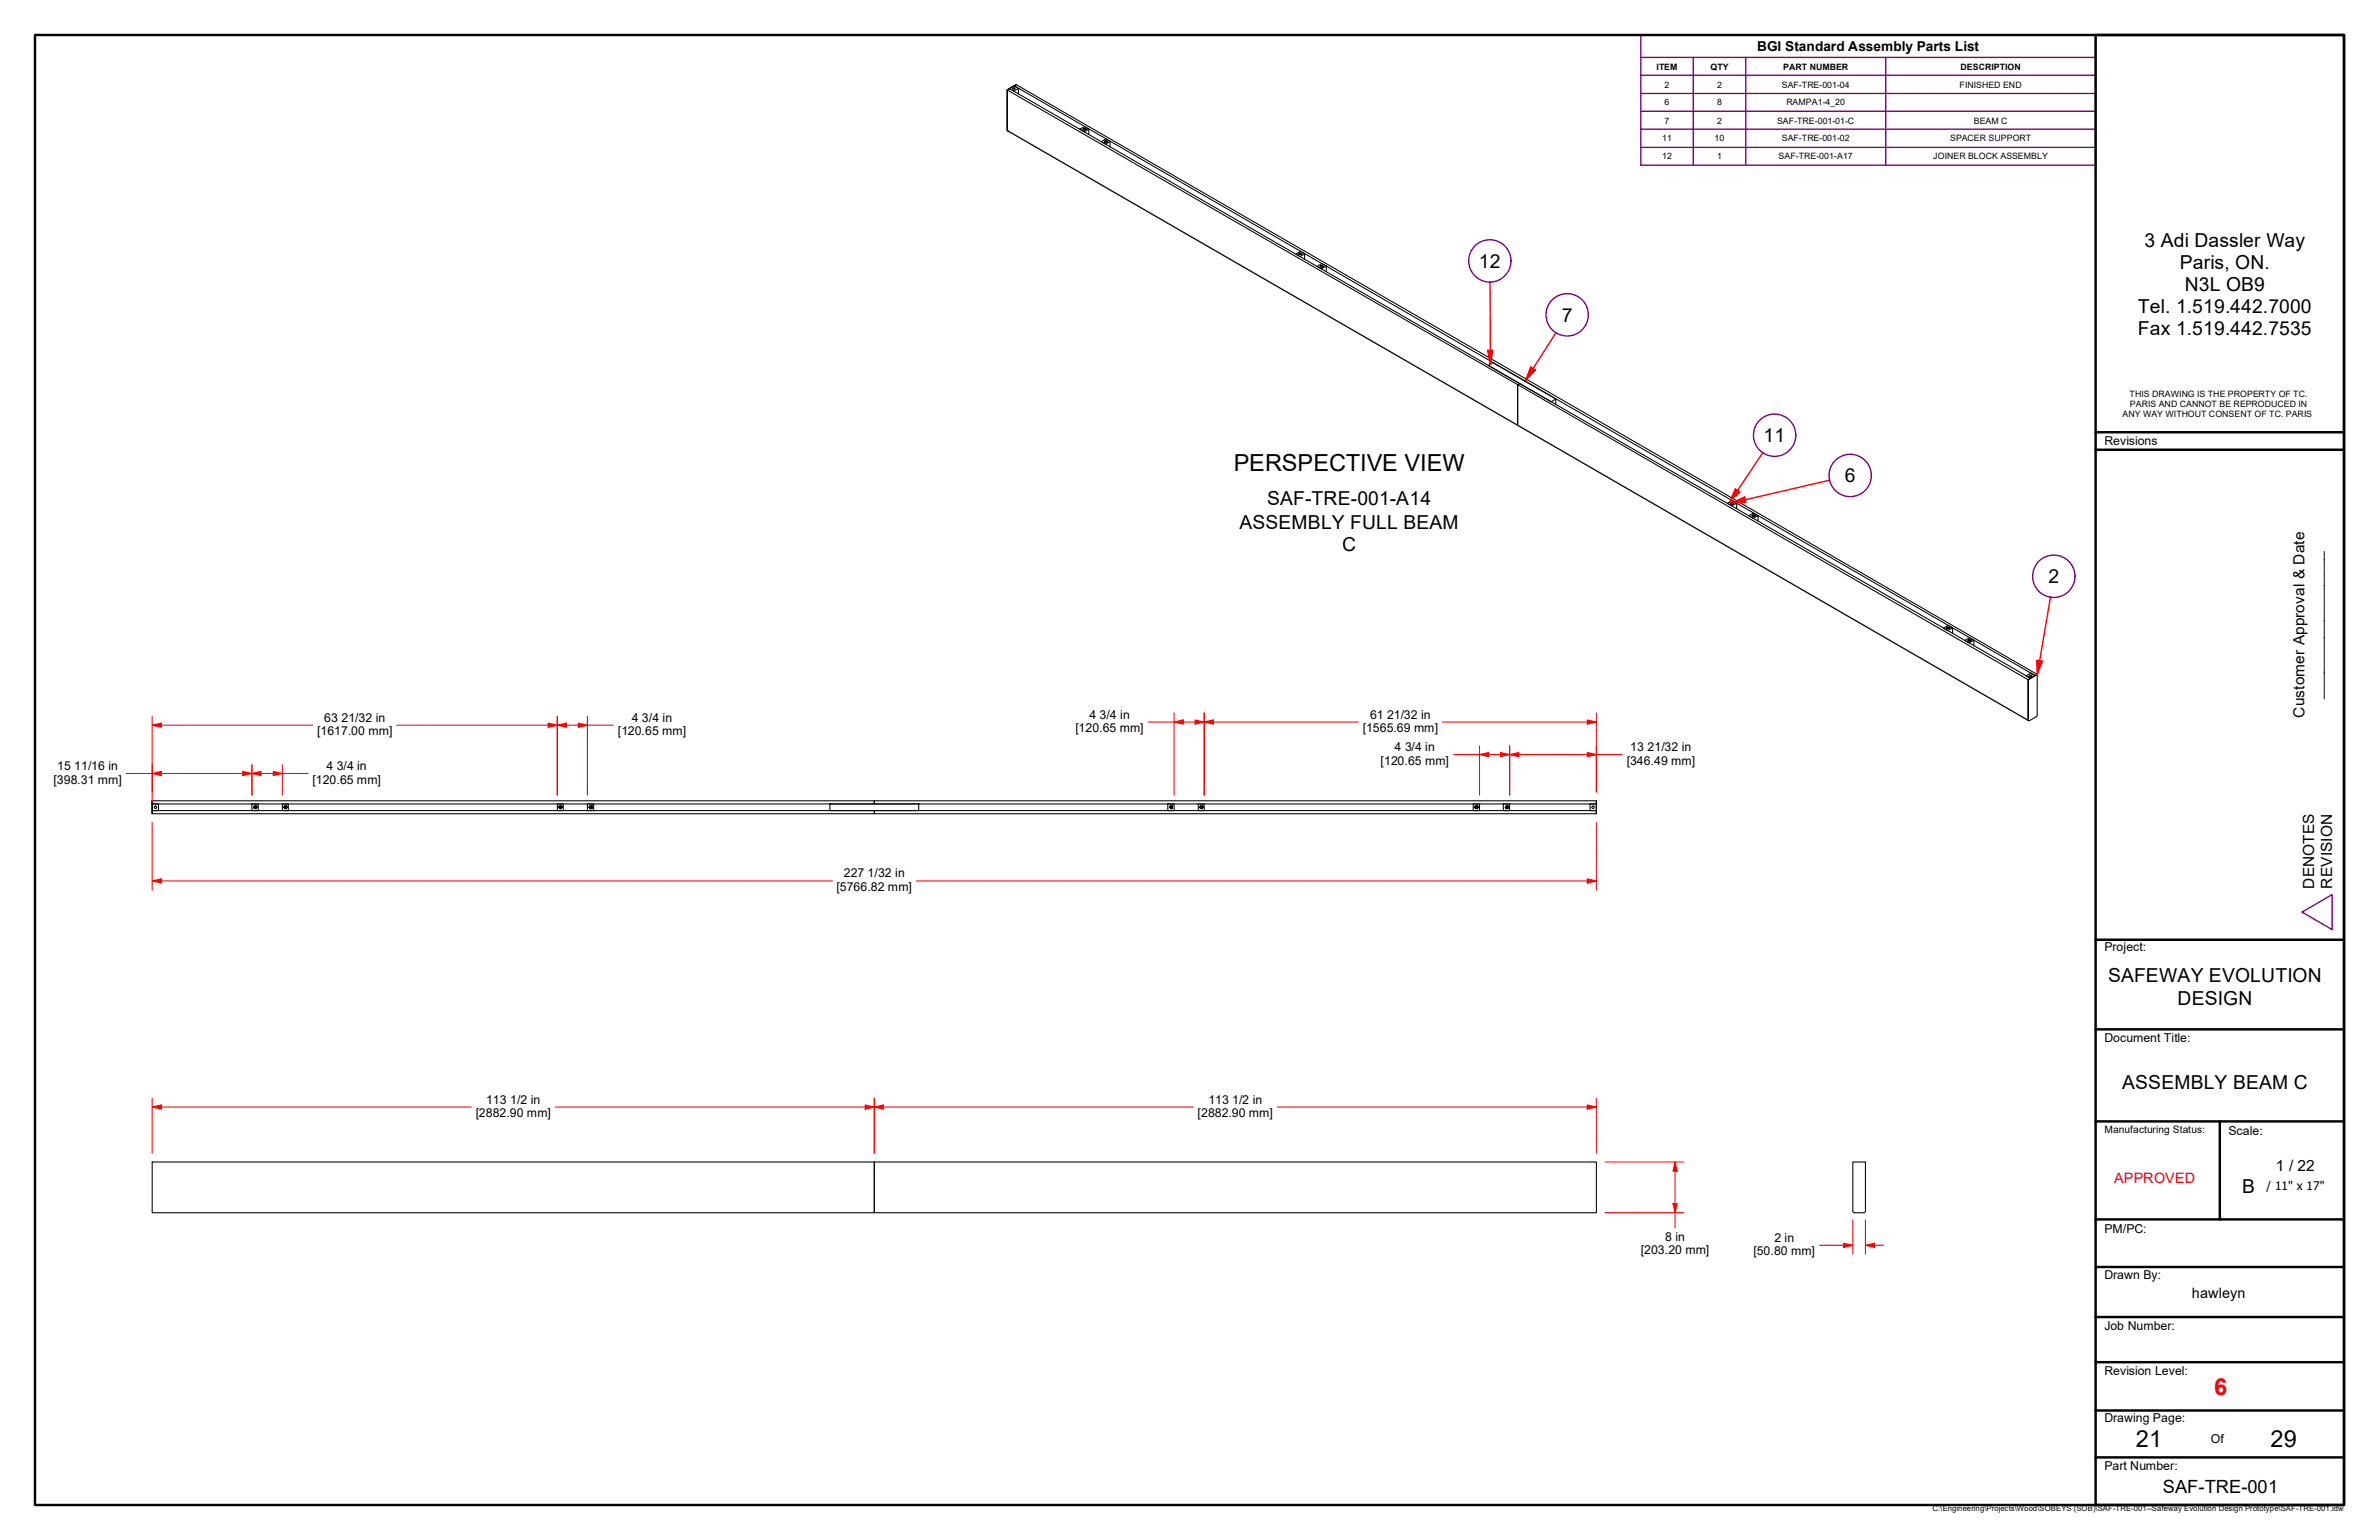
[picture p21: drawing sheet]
<svg xmlns="http://www.w3.org/2000/svg" width="432mm" height="279mm" viewBox="0 0 432 279" stroke-linecap="round" stroke-linejoin="round" font-family="sans-serif">
<defs><g id="words">
<g font-size="4.3">
<text x="224" y="85.5">PERSPECTIVE VIEW</text>
<text x="387.7" y="262.6">21</text>
<text x="412.1" y="262.6">29</text>
</g>
<text font-size="4.3" fill="#f00" x="401.9" y="253">6</text>
<g font-size="3.5">
<text x="389.3" y="44.8">3 Adi Dassler Way</text>
<text x="268.4" y="48.6">12</text>
<text x="395.7" y="48.8">Paris, ON.</text>
<text x="396.6" y="52.8">N3L OB9</text>
<text x="283.5" y="58.4">7</text>
<text x="388" y="56.8">Tel. 1.519.442.7000</text>
<text x="388" y="60.8">Fax 1.519.442.7535</text>
<text x="320.1" y="80.2">11</text>
<text x="334.8" y="87.5">6</text>
<text x="225" y="95.9">ASSEMBLY FULL BEAM</text>
<text x="230" y="91.6">SAF-TRE-001-A14</text>
<text x="243.6" y="99.9">C</text>
<text x="371.8" y="105.9">2</text>
<text x="382.7" y="178.2">SAFEWAY EVOLUTION</text>
<text x="395.2" y="182.2">DESIGN</text>
<text x="385.2" y="197.6">ASSEMBLY BEAM C</text>
<text x="407" y="216.4">B</text>
</g>
<text font-size="3.3" x="392.6" y="271">SAF-TRE-001</text>
<g font-size="2.8">
<text x="418.3" y="130.2" transform="rotate(-90 418.3 130.2)">Customer Approval &amp; Date</text>
<text x="421.4" y="126.7" transform="rotate(-90 421.4 126.7)">_________________</text>
<text x="420.1" y="161.2" transform="rotate(-90 420.1 161.2)">DENOTES</text>
<text x="423.3" y="161.2" transform="rotate(-90 423.3 161.2)">REVISION</text>
<text x="413.1" y="212.5">1 / 22</text>
</g>
<text font-size="2.6" fill="#f00" x="383.7" y="214.6">APPROVED</text>
<text font-size="2.6" x="397.8" y="235.5">hawleyn</text>
<text font-size="2.5" x="319" y="9.3">BGI Standard Assembly Parts List</text>
<g font-size="2.2">
<text x="382" y="80.8">Revisions</text>
<text x="58.9" y="130.9">63</text>
<text x="62" y="130.9">21/32 in</text>
<text x="114.7" y="130.9">4</text>
<text x="116.5" y="130.9">3/4 in</text>
<text x="197.7" y="130.4">4</text>
<text x="199.6" y="130.4">3/4 in</text>
<text x="248.7" y="130.4">61</text>
<text x="251.8" y="130.4">21/32 in</text>
<text x="57.6" y="133.4">[1617.00 mm]</text>
<text x="112.1" y="133.4">[120.65 mm]</text>
<text x="195.2" y="132.8">[120.65 mm]</text>
<text x="247.3" y="132.8">[1565.69 mm]</text>
<text x="253.1" y="136.3">4</text>
<text x="255" y="136.3">3/4 in</text>
<text x="295.9" y="136.3">13</text>
<text x="299" y="136.3">21/32 in</text>
<text x="9.7" y="142.2">[398.31 mm]</text>
<text x="10.4" y="139.7">15</text>
<text x="13.5" y="139.7">11/16 in</text>
<text x="56.7" y="142.2">[120.65 mm]</text>
<text x="59.2" y="139.7">4</text>
<text x="61.2" y="139.7">3/4 in</text>
<text x="250.6" y="138.7">[120.65 mm]</text>
<text x="295.3" y="138.7">[346.49 mm]</text>
<text x="151.8" y="161.7">[5766.82 mm]</text>
<text x="153.2" y="159.2">227</text>
<text x="157.5" y="159.2">1/32 in</text>
<text x="382" y="172.6">Project:</text>
<text x="382" y="189.1">Document Title:</text>
<text x="86.4" y="202.7">[2882.90 mm]</text>
<text x="88.3" y="200.2">113</text>
<text x="92.6" y="200.2">1/2 in</text>
<text x="217.4" y="202.7">[2882.90 mm]</text>
<text x="219.3" y="200.2">113</text>
<text x="223.6" y="200.2">1/2 in</text>
<text x="404.5" y="205.9">Scale:</text>
<text x="411.4" y="215.8">/ 11&quot; x 17&quot;</text>
<text x="297.8" y="227.6">[203.20 mm]</text>
<text x="302.3" y="225.2">8 in</text>
<text x="318.3" y="227.7">[50.80 mm]</text>
<text x="322.1" y="225.3">2 in</text>
<text x="382" y="223.6">PM/PC:</text>
<text x="382" y="232">Drawn By:</text>
<text x="382" y="241.3">Job Number:</text>
<text x="382" y="249.5">Revision Level:</text>
<text x="382" y="258.1">Drawing Page:</text>
<text x="401.3" y="261.9">Of</text>
<text x="382" y="266.8">Part Number:</text>
</g>
<text font-size="1.8" x="382" y="205.5">Manufacturing Status:</text>
<g font-size="1.6">
<text x="300.7" y="12.6">ITEM</text>
<text x="302.1" y="15.9">2</text>
<text x="310.5" y="12.6">QTY</text>
<text x="311.7" y="15.9">2</text>
<text x="323.4" y="15.9">SAF-TRE-001-04</text>
<text x="323.7" y="12.6">PART NUMBER</text>
<text x="355.7" y="15.9">FINISHED END</text>
<text x="355.9" y="12.6">DESCRIPTION</text>
<text x="302.1" y="19.1">6</text>
<text x="302.1" y="22.4">7</text>
<text x="311.7" y="19.1">8</text>
<text x="311.7" y="22.4">2</text>
<text x="322.6" y="22.4">SAF-TRE-001-01-C</text>
<text x="324.2" y="19.1">RAMPA1-4_20</text>
<text x="358.3" y="22.4">BEAM C</text>
<text x="301.7" y="25.7">11</text>
<text x="301.7" y="28.9">12</text>
<text x="311.2" y="25.7">10</text>
<text x="311.7" y="28.9">1</text>
<text x="322.8" y="28.9">SAF-TRE-001-A17</text>
<text x="323.4" y="25.7">SAF-TRE-001-02</text>
<text x="350.9" y="28.9">JOINER BLOCK ASSEMBLY</text>
<text x="353.9" y="25.7">SPACER SUPPORT</text>
<text x="385.3" y="75.6">ANY WAY WITHOUT CONSENT OF TC. PARIS</text>
<text x="386.5" y="72">THIS DRAWING IS THE PROPERTY OF TC.</text>
<text x="386.6" y="73.8">PARIS AND CANNOT BE REPRODUCED IN</text>
</g>
<text font-size="1.4" x="350.8" y="274.1">C:\Engineering\Projects\Wood\SOBEYS (SOB)\SAF-TRE-001--Safeway Evolution Design Prototype\SAF-TRE-001.idw</text>
</g></defs>
<!-- layer: Visible (ANSI) -->
<g fill="none" stroke="#000" stroke-width=".19">
<path d="M182.8 16.3l1.7-.9-1.7 .9v7.3M182.8 16.3v7.3M182.8 16.3l.4-.2 92.6 53.5-.3 .2v7.3M183.8 16a.21 .21 0 0 1 .3-.1 .21 .21 0 0 1 .1 .2 .21 .21 0 0 1-.2 .1 .21 .21 0 0 1-.2-.2zM184.1 15.6l.4-.2 92.6 53.4-.4 .3zM184.1 15.6h.1M184.8 16.1l-.8-.5-.8 .5 .8 .4 .8-.4v.9M182.8 23.6l.1 .1zM182.8 23.6v-7.3l92.7 53.5 .3-.2 92.8 53.5-.5 .2v7.3M182.8 23.6l.1 .1M182.9 23.7h.1M182.9 23.7l92.6 53.5"/>
<path d="M196.6 23.5h.1M196.6 23.4v.1M196.7 23.4l.1 .2 .2-.2a.16 .16 0 0 1-.2 .2 .16 .16 0 0 1-.1-.2zM196.7 23.3a.19 .19 0 0 1 .3 .1 .19 .19 0 0 1-.2 .2 .19 .19 0 0 1-.2-.2zM196.7 23.4v.1M196.7 23.5h.1M196.7 23.5h.2M196.7 23.4h.1zM196.8 23.4v.1M196.8 23.6h.1M196.8 23.4h.2zM196.8 23.4v.1v-.1"/>
<path d="M196.8 23.5h.1M196.9 23.5h.1M196.9 23.4v.1M197 23.5h.1M197 23.4h.1M197 23.4v.1a.18 .18 0 0 0-.2-.2 .18 .18 0 0 0-.1 .3l.3-.1M197.6 23.4l-.8-.4-.8 .4 .8 .5 .8-.5v1M200.5 25.7h.1M200.5 25.6a.16 .16 0 0 1 .3-.1 .16 .16 0 0 1 0 .3h-.3zM200.5 25.7l.1 .1 .3-.1-.3 .1zM200.6 25.7h.1M200.6 25.7h.2"/>
<path d="M200.6 25.6l.3 .1zM200.6 25.6v.1M200.7 25.8h.1M200.7 25.7v-.1l.1 .1M200.8 25.7h.1M200.8 25.6v.1M200.9 25.8h.1M200.9 25.6h.1M200.9 25.7h.1M200.9 25.7v.1a.19 .19 0 0 0-.1-.3 .19 .19 0 0 0-.3 .1v.1l.4 .1M201.5 25.7l-.8 .5-.8-.5 .8-.5 .8 .5v1M235.8 46.1h.1"/>
<path d="M235.8 46a.2 .2 0 0 1 .2-.1 .2 .2 0 0 1 .2 .3h-.4zM235.8 46v.1M235.9 46.1h.1M235.9 46.1h.2M235.9 46h.1M235.9 46v.1M236 46.2h.1M236 46.1v-.1l.1 .1M236.1 46.1h.1M236.1 46v.1M236.2 46.2h.1M236.2 46h.1"/>
<path d="M236.2 46v.2a.19 .19 0 0 0-.1-.3 .19 .19 0 0 0-.3 .1v.1l.4 .1M236.8 46l-.8 .5-.8-.4 .8-.5 .8 .4v1.1M239.6 48.3h.1M239.6 48.3l.2-.1a.16 .16 0 0 1 .2 0 .16 .16 0 0 1 0 .3l-.4-.1zM239.6 48.3v.1M239.7 48.3h.1M239.7 48.3l.3 .1zM239.8 48.3l.2 .1M239.8 48.2l.2 .1zM239.8 48.3v.1M239.8 48.4h.1M240 48.4h.1"/>
<path d="M240 48.3h-.1M240.1 48.3l-.1-.1-.4 .1 .2 .2 .2-.1M240.1 48.3h-.1M240.1 48.3h.1M240.7 48.3l-.9 .5-.7-.5 .8-.5 .8 .5v1M275.5 77.1v-7.3l92.7 53.5v7.4h.2l1.4-.8v-7.5l-1.7 .9v7.3M275.5 77.1v.1M275.5 77.2l92.7 53.5M276.7 69.1l.4-.3 92.7 53.6-.4 .2zM276.7 69.1h.1M282.4 72.4l-.8 .5-11.5-6.6 .9-.5 11.4 6.6v.9M314.1 91.3l.1 .1"/>
<path d="M314.2 91.4h.1M314.2 91.3l.1 .1zM314.2 91.3h.1M314.2 91.2a.19 .19 0 0 1 .3 0 .19 .19 0 0 1 0 .2h-.4zM314.3 91.2l.2 .1zM314.3 91.2v.2zM314.3 91.2v.2M314.3 91.4h.2M314.3 91.4h.2zM314.4 91.3l.1 .1M314.5 91.4h.1M314.5 91.2v.2"/>
<path d="M314.5 91.3h.1M314.6 91.3l-.1-.1-.4 .1 .2 .1h.2M314.6 91.2h.1M314.6 91.3h.1M315.2 91.3l-.8-.5-.8 .5 .7 .5 .9-.5v1M318 93.5h.1a.19 .19 0 0 1 .2-.1 .19 .19 0 0 1 .1 .3h-.3zM318.1 93.6h.1M318.1 93.6l.1 .1zM318.1 93.5v.1M318.1 93.6h.2M318.1 93.5h.3v.1l-.2 .1 .2-.2zM318.2 93.7h.1"/>
<path d="M318.2 93.5l-.1 .1M318.3 93.6v-.1v.1M318.3 93.6h.1M318.3 93.5v.1M318.4 93.5v.1M318.5 93.5v.2M318.5 93.6h.1M318.5 93.5h.1M319.1 93.5l-.9 .5-.8-.5 .9-.4 .8 .4v1M353.4 114h.1M353.4 114h.1zM353.4 113.9a.19 .19 0 0 1 .2-.1 .19 .19 0 0 1 .1 .2h-.1a.16 .16 0 0 1-.2 .1 .16 .16 0 0 1 0-.2z"/>
<path d="M353.4 113.9v.1M353.4 113.9v.1zM353.4 113.9h.3v.1h-.2l.2-.1zM353.5 114h.1M353.5 113.9l-.1 .1M353.6 114v-.1v.1M353.6 114h.1M353.6 113.9v.1M353.7 113.9l-.3 .1M353.8 113.9v.1M353.8 113.9h.1M354.4 113.9l-.9 .5-.8-.4 .9-.5 .8 .4v1"/>
<path d="M357.2 116.1h.1a.19 .19 0 0 1 .2-.1 .19 .19 0 0 1 .1 .3h-.2zM357.3 116.1a.16 .16 0 0 1 .2-.1 .16 .16 0 0 1 .1 .3h-.3zM357.3 116.2h.1M357.3 116.1l.1 .2zM357.3 116.3h.3M357.3 116.1h.2zM357.3 116.1h.1M357.4 116.3h.1M357.4 116.3h.2zM357.4 116.1l-.1 .1M357.4 116.1l.1 .1M357.5 116.1l.1 .2z"/>
<path d="M357.5 116.1v.1v-.1M357.5 116.2h.1M357.5 116.3h.1M357.6 116.1v.1M357.6 116.2v.1M357.6 116.3h.1M357.6 116.1h.1M357.6 116.2h.1M358.3 116.1l-.9-.4-.8 .5 .8 .4 .9-.5v1.1M367.7 122.6l.9-.5 .8 .5-.8 .5zM368.1 130.6l.1 .1M368.2 130.7h.1"/>
<path d="M368.4 122.5h.3l.1 .1-.2 .1a.19 .19 0 0 1-.2 0 .19 .19 0 0 1 0-.2zM369.8 122.4l-1.6 .9M27.6 145.3v2.3zM27.6 147.1h131.1v.5h-131.1zM27.6 145.3h131.1v.6h-131.1zM27.6 145.9h1.2v1.2h-1.2zM45.7 145.9h1.2v1.2h-1.2zM46 146.5h.1M46 146.4h.2M46.1 146.4l.1 .1M46.1 146.5l.1 .1M46.1 146.5l.2-.2 .1 .2"/>
<path d="M46.1 146.4l.1 .2M46.2 146.6h.1M46.2 146.7h.1M46.2 146.2h.1M46.2 146.3h.1M46.2 146.3v.1M46.3 146.3l.1 .2M46.3 146.3l.1 .1M46.3 146.7h.1M46.3 146.2h.1M46.3 146.4h.1M46.4 146.4l-.2 .2h.2v-.2"/>
<path d="M46.4 146.4l-.2 .1 .2 .1v-.2M46.4 146.7h.1M46.4 146.2h.1M46.4 146.6h.1M46.4 146.3h.1M46.4 146.3v.1M46.4 146.6h-.1M46.4 146.4l-.1-.1-.2 .1M46.4 146.4v.2M46.4 146.4h.1M46.4 146.4v.1M46.4 146.5l-.1 .1"/>
<path d="M46.5 146.5h.1M46.5 146.4h.1M51.2 145.9h1.1v1.2h-1.1zM51.6 146.5h.1M51.6 146.4h.1M51.6 146.4v.1M51.6 146.5l.2 .1 .1-.1M51.6 146.4l.1 .2M51.7 146.3l-.1 .1M51.7 146.6h.1M51.7 146.3l-.1 .2M51.7 146.3l.2 .2"/>
<path d="M51.8 146.3l.1 .1M51.8 146.7h.1M51.8 146.2h.1M51.8 146.3l-.1 .1M51.8 146.3l.1 .2M51.8 146.4l-.2 .1 .3 .1v-.2M51.8 146.4h-.1v.2l.2-.2M51.8 146.6h.1M51.8 146.3h-.1M51.8 146.4h.1M51.9 146.6h.1M51.9 146.4h.1"/>
<path d="M51.9 146.4v.2h-.2M51.9 146.5h.1M51.9 146.4v.1M52 146.5h.1M52 146.4h.1M101.2 145.9h1v1.2h-1zM101.5 146.5h.1M101.5 146.4h.1M101.5 146.4v.1M101.5 146.4l.1 .2M101.6 146.3l-.1 .1M101.6 146.6h.1"/>
<path d="M101.6 146.3l.3 .2M101.6 146.3l-.1 .2M101.6 146.3h.1M101.7 146.7h.1M101.7 146.2h.1M101.7 146.3l-.1 .1M101.7 146.3l.2 .2M101.7 146.3l.1 .1M101.7 146.6h.1M101.7 146.3h-.1M101.7 146.3l.2 .1M101.8 146.4h.1"/>
<path d="M101.8 146.4h-.2v.2l.3-.2M101.8 146.4l-.2 .1 .2 .1v-.2M101.8 146.6h.1M101.9 146.4l-.1 .2h-.2M101.9 146.4h.1M101.9 146.4v.1M101.9 146.5l-.2 .1-.2-.1M101.9 146.5h.1M106.6 145.9h1.2v1.2h-1.2zM106.9 146.5h.1M106.9 146.4h.1M107 146.5h.1"/>
<path d="M107 146.4h.1M107.1 146.5l.1 .1 .2-.1M107.1 146.4h.1M107.1 146.4v.1M107.1 146.4v.2M107.1 146.6h.2M107.1 146.3v.1M107.1 146.7h.1M107.1 146.2h.1M107.1 146.6h.1M107.1 146.3h.1M107.1 146.3v.2"/>
<path d="M107.1 146.3h.2M107.2 146.3h.1M107.2 146.3h-.1M107.2 146.3l.1 .1M107.2 146.2h.1M107.2 146.3l.2 .2M107.3 146.4l-.2 .1 .2 .1v-.2M107.3 146.7h.1M107.3 146.2h.1M107.3 146.6h.1M107.3 146.3h.1M107.3 146.3v.1"/>
<path d="M107.3 146.4h.1M107.3 146.3l.1 .2M107.3 146.3l.1 .1M107.4 146.4l-.1 .2M107.4 146.5h.1M107.4 146.4l-.1 .1M150.6 145.9h16.2v1.2h-16.2zM150.6 145.9h.1M158.7 147.1h131.1v.5h-131.1zM158.7 145.3h131.1v.6h-131.1zM166.8 145.9h.1M212 145.9h1.1v1.2h-1.1z"/>
<path d="M212.3 146.5h.1M212.3 146.4h.1M212.4 146.4h.2l-.2 .1 .2 .1 .1-.2v.2zM212.4 146.4h.1M212.4 146.4v.1M212.4 146.5l.2-.2 .1 .2M212.4 146.5l.1 .1M212.4 146.4l.1 .2M212.5 146.6h.1M212.5 146.7h.1M212.5 146.2h.1M212.5 146.3h.1"/>
<path d="M212.5 146.3v.1M212.6 146.7h.1M212.6 146.2h.1M212.6 146.6h.1M212.6 146.3h.1M212.6 146.3l.1 .1M212.6 146.4h.1M212.7 146.4l-.2-.1 .2 .2M212.7 146.4h.1M212.7 146.6h-.1M212.7 146.4l-.1-.1-.2 .1M212.7 146.4v.2"/>
<path d="M212.7 146.5l-.1 .1M212.7 146.5h.1M212.7 146.4v.1M217.5 145.9h1.1v1.2h-1.1zM217.8 146.5h.1M217.8 146.4h.1M217.9 146.4h.1M217.9 146.4v.1M217.9 146.5l.1 .1 .2-.1M217.9 146.4v.2M217.9 146.6h.2M217.9 146.3v.1"/>
<path d="M217.9 146.6h.1M217.9 146.3v.2M217.9 146.3h.2M218 146.3h.1M218 146.3h-.1M218 146.3l.1 .1M218 146.7h.1M218 146.2h.1M218 146.3l-.1 .1M218 146.3l.2 .2M218.1 146.4h-.2v.2l.3-.2M218.1 146.4h-.2v.2h.2v-.2"/>
<path d="M218.1 146.7h.1M218.1 146.2h.1M218.1 146.6h.1M218.1 146.3v.1M218.1 146.3h.1M218.1 146.4h.1M218.1 146.3l.1 .2M218.1 146.3l.1 .1M218.2 146.4l-.1 .2M218.2 146.4h.1M218.2 146.4v.1M218.2 146.5h.1"/>
<path d="M267.4 145.9h1.1v1.2h-1.1zM267.7 146.5h.1M267.7 146.4h.1M267.8 146.4v.1M267.8 146.4l.1 .2h.1M267.8 146.6h.1M267.9 146.3l-.1 .1M267.9 146.7h.1M267.9 146.2h.1M267.9 146.6h.1M267.9 146.3h.1M267.9 146.3l.2 .2"/>
<path d="M268 146.3l.1 .1M268 146.7h.1M268 146.2h.1M268 146.3h.1M268 146.3h-.1M268 146.4h.1M268 146.3l.1 .2M268 146.3l-.2 .2M268 146.4h-.2a.14 .14 0 0 0 .1 .2 .14 .14 0 0 0 .2-.1v-.1M268 146.4l-.2 .1 .2 .1 .1-.2M268 146.6h.1M268 146.3v.1"/>
<path d="M268.1 146.4l-.1 .2M268.1 146.5l-.2 .1-.1-.1M268.1 146.4h.1M268.1 146.4v.1M268.2 146.5h.1M268.2 146.4h.1M272.9 145.9h1.1v1.2h-1.1zM273.2 146.5h.1M273.2 146.4h.1M273.3 146.4h.1M273.3 146.4v.1M273.3 146.5l.2-.2 .1 .2"/>
<path d="M273.3 146.5l.2 .1M273.3 146.4l.1 .2M273.4 146.6h.1M273.4 146.7h.1M273.4 146.2h.1M273.4 146.3l.2 .1M273.4 146.3l-.1 .1M273.4 146.3v.1M273.5 146.3l.1 .2M273.5 146.7h.1M273.5 146.2h.1M273.5 146.6h.1"/>
<path d="M273.5 146.3h.1M273.5 146.3l.1 .1M273.5 146.4h.1M273.6 146.4h.1M273.6 146.6h-.1M273.6 146.4v.2M273.6 146.5l-.1 .1M273.6 146.5h.1M273.6 146.4v.1M288.6 145.9h1.2v1.2h-1.2zM289.8 145.3v2.3zM27.6 210.8h131.1v9.2h-131.1z"/>
<path d="M158.7 210.8h131.1v9.2h-131.1zM336.3 219.7l.3 .3M336.3 219.7v-8.9h2.3v8.9M338.6 219.7l-.3 .3M336.5 220h1.8"/>
<circle cx="236" cy="46" r=".14"/>
<circle cx="318.2" cy="93.6" r=".17"/>
<circle cx="353.5" cy="114" r=".17"/>
<circle cx="28.2" cy="146.5" r=".22"/>
<circle cx="46.3" cy="146.5" r=".22"/>
<circle cx="51.8" cy="146.5" r=".22"/>
<circle cx="101.7" cy="146.5" r=".22"/>
<circle cx="107.2" cy="146.5" r=".22"/>
<circle cx="212.6" cy="146.5" r=".22"/>
<circle cx="218" cy="146.5" r=".22"/>
<circle cx="267.9" cy="146.5" r=".22"/>
<circle cx="273.4" cy="146.5" r=".13"/>
<circle cx="273.5" cy="146.5" r=".22"/>
<circle cx="289.1" cy="146.5" r=".22"/>
</g>
<!-- layer: Visible Narrow (ANSI) -->
<path d="M182.8 23.6h.1M182.8 23.6l185.4 107" fill="none" stroke="#808080" stroke-width=".18"/>
<!-- layer: Symbol (ANSI) -->
<path d="M297.8 10.4v-4h82.6v4M297.8 10.4h82.6v3.3M297.8 10.4v19.6h82.6v-16.3M297.8 13.7h82.6M297.8 17h82.6M307.3 10.4v19.6M316.9 10.4v19.6M342.3 10.4v19.6M297.8 20.2h82.6M297.8 23.4h82.6M297.8 26.7h82.6" fill="none" stroke="#800080" stroke-width=".25"/>
<!-- layer: Border (ANSI) -->
<g fill="none" stroke="#000" stroke-width=".44">
<path d="M6.3 6.4h419.1v266.6h-419.1zM380.4 6.4h45v266.6h-45zM380.4 78.4h45M380.4 81.6h45M380.4 170.5h45M380.4 186.8h45M380.4 203.5h45M402.9 203.5v17.7M380.4 221.2h45M380.4 229.9h45M380.4 239h45M380.4 247.1h45"/>
<path d="M380.4 255.9h45M380.4 264.4h45"/>
</g>
<!-- layer: Title (ANSI) -->
<path d="M417.8 165.5l5.5-3.2v6.4z" fill="none" stroke="#800080" stroke-width=".25"/>
<!-- layer: Dimension (ANSI) -->
<path d="M157 200.9h1.7" fill="none" stroke="#f00" stroke-width=".19"/>
<path d="M157 200.5l1.7 .4-1.7 .3z" fill-rule="evenodd" fill="#f00"/>
<path d="M27.6 200.9h1.7M157 200.5l1.7 .4-1.7 .3z" fill="none" stroke="#f00" stroke-width=".19"/>
<path d="M27.6 200.9l1.7-.4v.7z" fill-rule="evenodd" fill="#f00"/>
<path d="M27.6 199.3v9.9M158.7 199.3v9.9M27.6 200.9l1.7-.4v.7zM29.3 200.9h56.2M100.8 200.9h56.2M288.1 200.9h1.7" fill="none" stroke="#f00" stroke-width=".19"/>
<path d="M288.1 200.5l1.7 .4-1.7 .3z" fill-rule="evenodd" fill="#f00"/>
<path d="M158.7 200.9h1.6M288.1 200.5l1.7 .4-1.7 .3z" fill="none" stroke="#f00" stroke-width=".19"/>
<path d="M158.7 200.9l1.6-.4v.7z" fill-rule="evenodd" fill="#f00"/>
<path d="M158.7 199.3v9.9M289.8 199.3v9.9M158.7 200.9l1.6-.4v.7zM160.3 200.9h56.3M231.8 200.9h56.3M304 218.4v1.6" fill="none" stroke="#f00" stroke-width=".19"/>
<path d="M303.7 218.4h.7l-.4 1.6z" fill-rule="evenodd" fill="#f00"/>
<path d="M303.7 218.4h.7l-.4 1.6zM304 210.8v1.7" fill="none" stroke="#f00" stroke-width=".19"/>
<path d="M304 210.8l.4 1.7h-.7z" fill-rule="evenodd" fill="#f00"/>
<path d="M291.3 210.8h14.3M304 210.8l.4 1.7h-.7zM304 212.5v5.9M291.3 220h14.3M304 220v2.8M334.6 225.9h1.7" fill="none" stroke="#f00" stroke-width=".19"/>
<path d="M334.6 225.6l1.7 .3-1.7 .4z" fill-rule="evenodd" fill="#f00"/>
<path d="M334.6 225.6l1.7 .3-1.7 .4zM338.6 225.9h1.6" fill="none" stroke="#f00" stroke-width=".19"/>
<path d="M338.6 225.9l1.6-.3v.7z" fill-rule="evenodd" fill="#f00"/>
<path d="M288.1 159.8h1.7M330.3 225.9h4.3M336.3 221.3v6.2M338.6 225.9l1.6-.3v.7zM338.6 221.3v6.2M340.2 225.9h1.7" fill="none" stroke="#f00" stroke-width=".19"/>
<path d="M288.1 159.4l1.7 .4-1.7 .4z" fill-rule="evenodd" fill="#f00"/>
<path d="M27.6 159.8h1.7M288.1 159.4l1.7 .4-1.7 .4z" fill="none" stroke="#f00" stroke-width=".19"/>
<path d="M27.6 159.8l1.7-.4v.8z" fill-rule="evenodd" fill="#f00"/>
<path d="M27.6 159.8l1.7-.4v.8zM27.6 149.2v12.3M27.6 140.3h1.7M29.3 159.8h121.8M166.3 159.8h121.8M289.8 149.2v12.3" fill="none" stroke="#f00" stroke-width=".19"/>
<path d="M27.6 140.3l1.7-.3v.7z" fill-rule="evenodd" fill="#f00"/>
<path d="M27.6 140.3l1.7-.3v.7zM44.1 140.3h1.6" fill="none" stroke="#f00" stroke-width=".19"/>
<path d="M44.1 140l1.6 .3-1.6 .4z" fill-rule="evenodd" fill="#f00"/>
<path d="M27.6 138.7v5M44.1 140l1.6 .3-1.6 .4zM45.7 138.7v5.6M22.9 140.3h4.7M29.3 140.3h14.8" fill="none" stroke="#f00" stroke-width=".19"/>
<!-- layer: Symbol (ANSI) -->
<path d="M270.5 63.6v2.5" fill="none" stroke="#f00" stroke-width=".25"/>
<path d="M270 63.6h1l-.5 2.5z" fill-rule="evenodd" fill="#f00"/>
<path d="M270.4 51.1l.1 12.5M270 63.6h1l-.5 2.5zM278.3 66.9l-1.4 2.1" fill="none" stroke="#f00" stroke-width=".25"/>
<circle cx="270.4" cy="47.3" r="3.8" fill="none" stroke="#800080" stroke-width=".25"/>
<path d="M277.8 66.6l.9 .5-1.8 1.9z" fill-rule="evenodd" fill="#f00"/>
<path d="M277.8 66.6l.9 .5-1.8 1.9zM282.4 60.3l-4.1 6.6" fill="none" stroke="#f00" stroke-width=".25"/>
<circle cx="284.4" cy="57.1" r="3.8" fill="none" stroke="#800080" stroke-width=".25"/>
<path d="M315 88.7l.8 .6-1.8 1.8z" fill-rule="evenodd" fill="#f00"/>
<path d="M314.3 90.4l-.3 .7 .3-.4M314.3 90.6l-.3 .5M315 90l.8-.7-.8-.6-.7 1.5M320 82.1l-5.4 8" fill="none" stroke="#f00" stroke-width=".25"/>
<circle cx="322.1" cy="79" r="3.8" fill="none" stroke="#800080" stroke-width=".25"/>
<path d="M314.3 91.2l2.4-1 .2 .9z" fill-rule="evenodd" fill="#f00"/>
<path d="M314.3 91.2h.1M314.4 91.2h-.1M315.4 90.7l1.3-.5 .2 .9-1.8 .1M332.1 87.1l-16.9 3.9M370.2 119.9l-.4 2.5" fill="none" stroke="#f00" stroke-width=".25"/>
<circle cx="335.8" cy="86.3" r="3.8" fill="none" stroke="#800080" stroke-width=".25"/>
<path d="M369.7 119.8l1 .2-.9 2.4z" fill-rule="evenodd" fill="#f00"/>
<path d="M369.7 119.8l1 .2-.9 2.4zM372.2 108.3l-2 11.6" fill="none" stroke="#f00" stroke-width=".25"/>
<circle cx="372.8" cy="104.6" r="3.8" fill="none" stroke="#800080" stroke-width=".25"/>
<!-- layer: Dimension (ANSI) -->
<path d="M49.6 140.3h1.6" fill="none" stroke="#f00" stroke-width=".19"/>
<path d="M49.6 140l1.6 .3-1.6 .4z" fill-rule="evenodd" fill="#f00"/>
<path d="M49.6 140l1.6 .3-1.6 .4zM45.7 140.3h1.7" fill="none" stroke="#f00" stroke-width=".19"/>
<path d="M45.7 140.3l1.7-.3v.7z" fill-rule="evenodd" fill="#f00"/>
<path d="M45.7 138.7v5.6M51.2 138.7v5.6M99.5 131.6h1.7M45.7 140.3l1.7-.3v.7zM47.4 140.3h2.2M51.2 140.3h4.7" fill="none" stroke="#f00" stroke-width=".19"/>
<path d="M99.5 131.2l1.7 .4-1.7 .4z" fill-rule="evenodd" fill="#f00"/>
<path d="M27.6 131.6h1.7M99.5 131.2l1.7 .4-1.7 .4z" fill="none" stroke="#f00" stroke-width=".19"/>
<path d="M27.6 131.6l1.7-.4v.8z" fill-rule="evenodd" fill="#f00"/>
<path d="M27.6 131.6l1.7-.4v.8zM27.6 130v15.5M29.3 131.6h27.5M72 131.6h27.5M101.2 130v14.3M105 131.6h1.6" fill="none" stroke="#f00" stroke-width=".19"/>
<path d="M105 131.2l1.6 .4-1.6 .4z" fill-rule="evenodd" fill="#f00"/>
<path d="M101.2 131.6h1.6M105 131.2l1.6 .4-1.6 .4z" fill="none" stroke="#f00" stroke-width=".19"/>
<path d="M101.2 131.6l1.6-.4v.8z" fill-rule="evenodd" fill="#f00"/>
<path d="M101.2 131.6l1.6-.4v.8zM101.2 130v14.3M102.8 131.6h2.2M106.6 131.6h4.7M106.6 130v14.3M288.1 136.9h1.7" fill="none" stroke="#f00" stroke-width=".19"/>
<path d="M288.1 136.5l1.7 .4-1.7 .4z" fill-rule="evenodd" fill="#f00"/>
<path d="M274 136.9h1.7M288.1 136.5l1.7 .4-1.7 .4z" fill="none" stroke="#f00" stroke-width=".19"/>
<path d="M274 136.9l1.7-.4v.8z" fill-rule="evenodd" fill="#f00"/>
<path d="M268.5 136.9h1.7M274 136.9l1.7-.4v.8zM274 135.3v9M275.7 136.9h12.4M289.8 136.9h4.6M289.8 135.3v8.4" fill="none" stroke="#f00" stroke-width=".19"/>
<path d="M268.5 136.9l1.7-.4v.8z" fill-rule="evenodd" fill="#f00"/>
<path d="M268.5 136.9l1.7-.4v.8zM272.4 136.9h1.6" fill="none" stroke="#f00" stroke-width=".19"/>
<path d="M272.4 136.5l1.6 .4-1.6 .4z" fill-rule="evenodd" fill="#f00"/>
<path d="M218.6 131h1.6M263.8 136.9h4.7M268.5 135.3v9M270.2 136.9h2.2M272.4 136.5l1.6 .4-1.6 .4zM274 135.3v9" fill="none" stroke="#f00" stroke-width=".19"/>
<path d="M218.6 131l1.6-.4v.8z" fill-rule="evenodd" fill="#f00"/>
<path d="M218.6 131l1.6-.4v.8zM288.1 131h1.7" fill="none" stroke="#f00" stroke-width=".19"/>
<path d="M288.1 130.6l1.7 .4-1.7 .4z" fill-rule="evenodd" fill="#f00"/>
<path d="M213.1 131h1.7M218.6 129.3v15M220.2 131h26.3M261.8 131h26.3M288.1 130.6l1.7 .4-1.7 .4zM289.8 129.3v14.4" fill="none" stroke="#f00" stroke-width=".19"/>
<path d="M213.1 131l1.7-.4v.8z" fill-rule="evenodd" fill="#f00"/>
<path d="M213.1 131l1.7-.4v.8zM216.9 131h1.7" fill="none" stroke="#f00" stroke-width=".19"/>
<path d="M216.9 130.6l1.7 .4-1.7 .4z" fill-rule="evenodd" fill="#f00"/>
<path d="M208.4 131h4.7M213.1 129.3v15M214.8 131h2.1M216.9 130.6l1.7 .4-1.7 .4zM218.6 129.3v15" fill="none" stroke="#f00" stroke-width=".19"/>
<use href="#words"/>
</svg>
